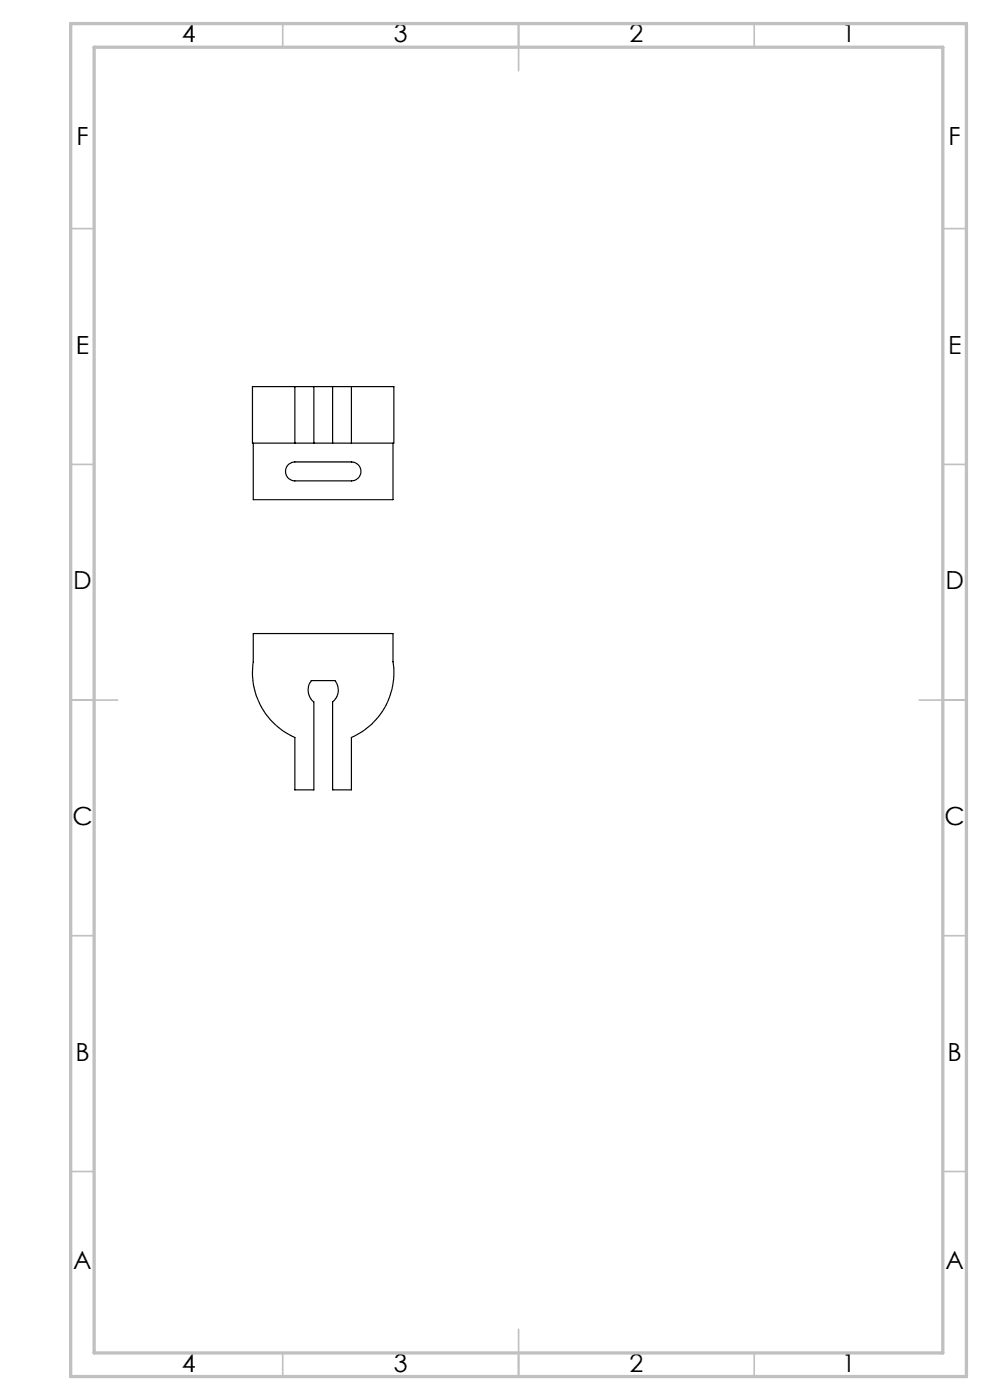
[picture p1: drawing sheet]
<svg xmlns="http://www.w3.org/2000/svg" width="210mm" height="297mm" viewBox="0 0 210 297" stroke-linecap="round" stroke-linejoin="round" font-family="sans-serif">
<defs><g id="words">
<g font-size="5.3">
<text x="38.5" y="9">4</text>
<text x="83.5" y="9">3</text>
<text x="133.6" y="9">2</text>
<text x="178.6" y="9">1</text>
<text x="16.2" y="30.8">F</text>
<text x="201.2" y="30.8">F</text>
<text x="16.1" y="75">E</text>
<text x="201.1" y="75">E</text>
<text x="15.5" y="125">D</text>
<text x="200.5" y="125">D</text>
<text x="15.4" y="175">C</text>
<text x="200.4" y="175">C</text>
<text x="16" y="225">B</text>
<text x="201" y="225">B</text>
<text x="15.5" y="269.3">A</text>
<text x="200.5" y="269.3">A</text>
<text x="38.5" y="291">4</text>
<text x="83.5" y="291">3</text>
<text x="133.6" y="291">2</text>
<text x="178.6" y="291">1</text>
</g>
</g></defs>
<g fill="none" stroke="#c0c0c0" stroke-width=".35">
<path d="M60 5v5M110 5v10M160 5v5M15 48.5h5M200 48.5h5M15 98.5h5M200 98.5h5M15 148.5h10M195 148.5h10M15 198.5h5M200 198.5h5M15 248.5h5"/>
<path d="M200 248.5h5M60 287v5M110 282v10M160 287v5"/>
</g>
<path d="M15 5h190v287h-190zM20 10h180v277h-180z" fill="none" stroke="#c0c0c0" stroke-width=".7"/>
<path d="M53.7 94v12h29.7v-12M61.1 98.6l.7-.4 .7-.2h12a2.01 2.01 0 0 1 2.1 2 2.01 2.01 0 0 1-2.1 2h-12a2.01 2.01 0 0 1-1.8-1.2 2.01 2.01 0 0 1 .4-2.2zM62.5 82h-8.9v12h8.9M62.5 94h12M62.5 82h12M62.5 82v12M66.6 82v12M70.6 82v12M74.5 82h9v12h-9M74.5 82v12M53.7 134.4h29.7v6a14.9 14.9 0 0 1-8.9 16.1v11.1h-3.9v-18.7a3.2 3.2 0 0 0 .4-4.5h-5a3.3 3.3 0 0 0 .6 4.5v18.7h-4.1v-11.1a15.1 15.1 0 0 1-8.8-16.1z" fill="none" stroke="#000" stroke-width=".25"/>
<use href="#words"/>
</svg>
